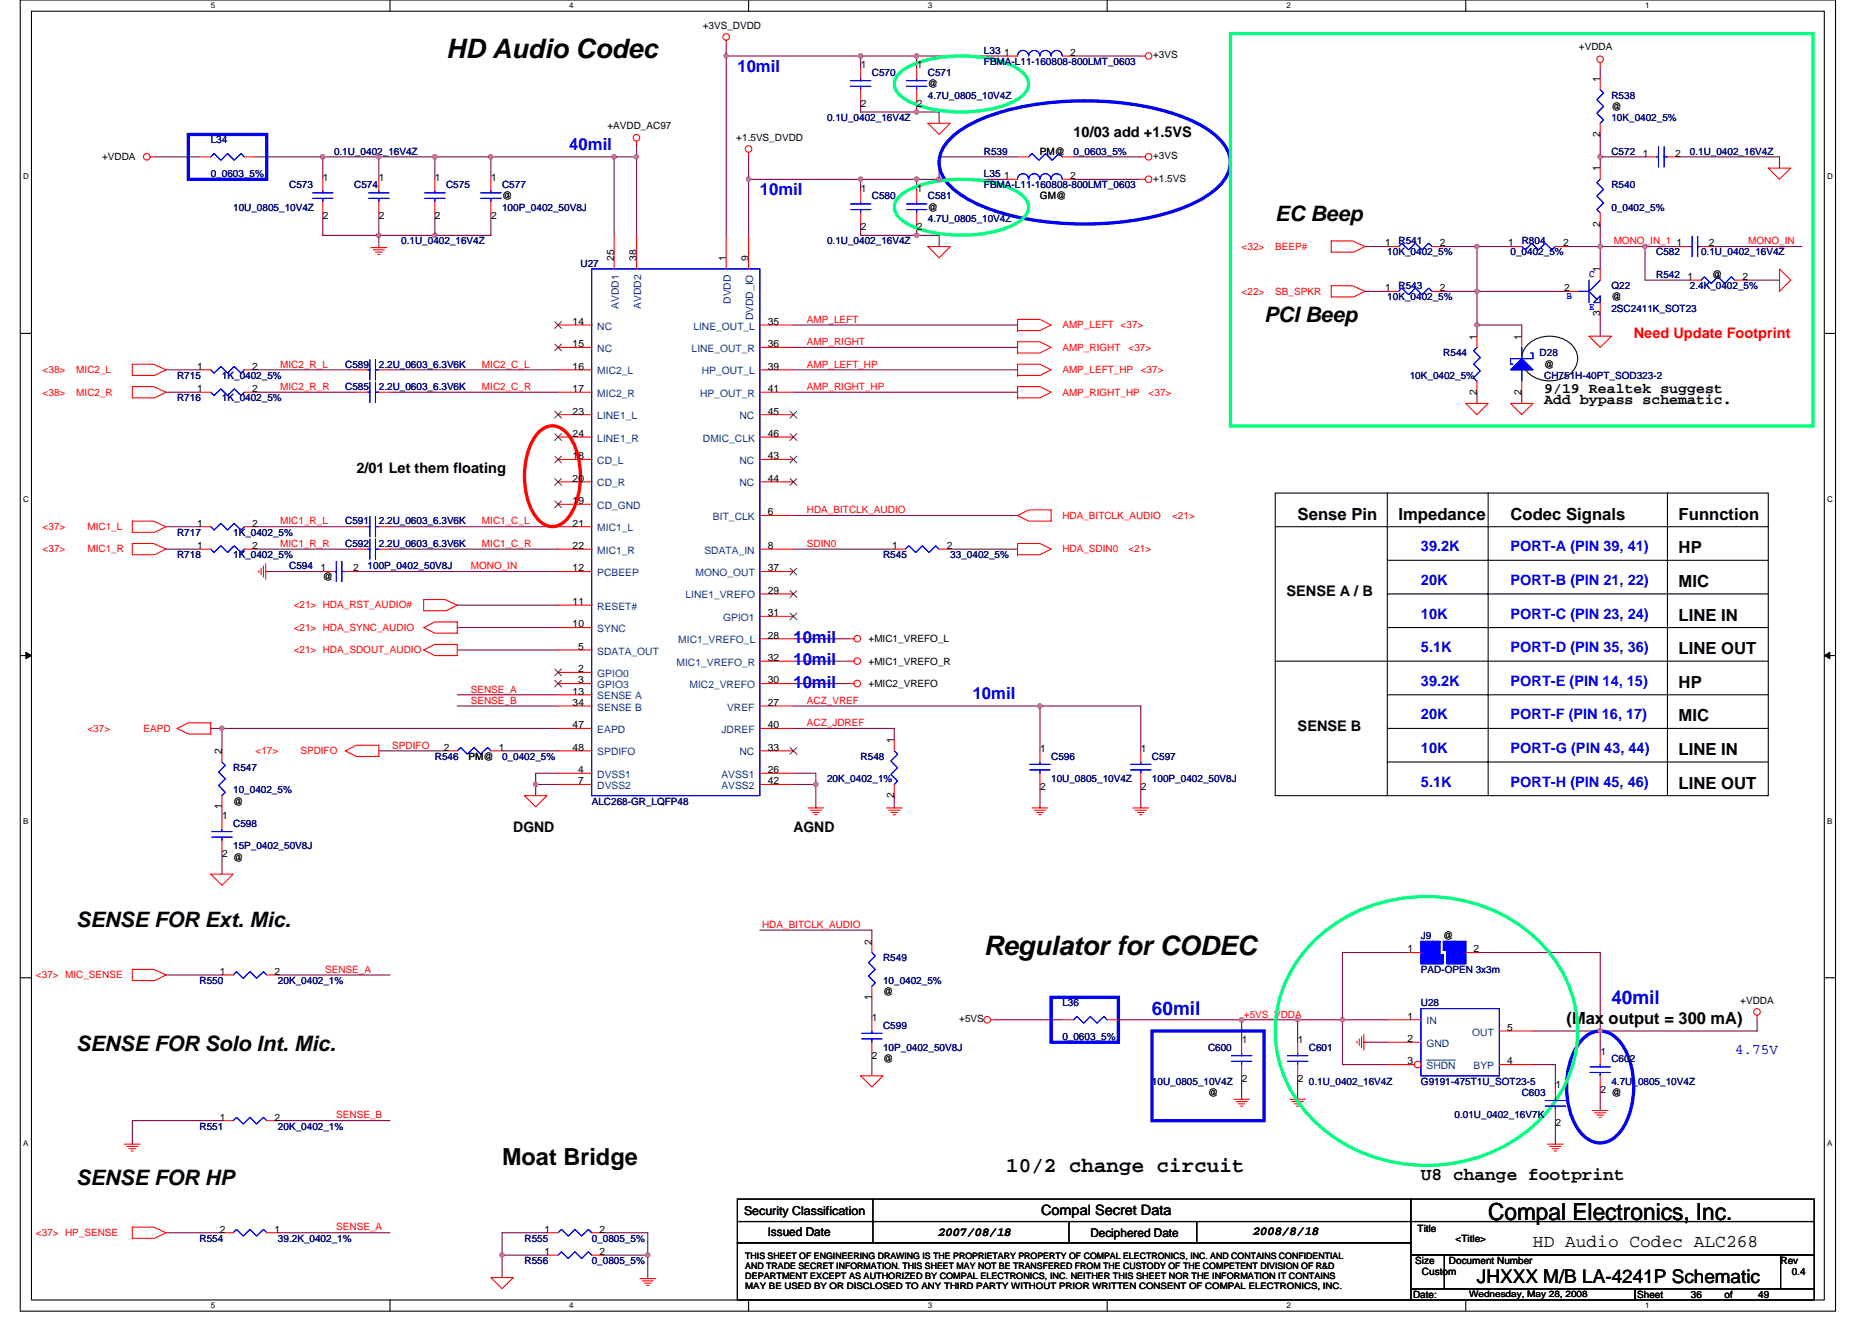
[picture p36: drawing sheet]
<svg xmlns="http://www.w3.org/2000/svg" width="297mm" height="210mm" viewBox="0 0 297 210" stroke-linecap="round" stroke-linejoin="round" font-family="sans-serif">
<defs><g id="words">
<g font-size="4.3">
<text x="70.8" y="9.2">HD Audio Codec</text>
<text x="156.1" y="151.5">Regulator for CODEC</text>
</g>
<g font-size="3.7">
<text x="79.7" y="184.8">Moat Bridge</text>
<text x="236.1" y="193.6">Compal Electronics, Inc.</text>
</g>
<g font-size="3.4">
<text x="202.3" y="35.1">EC Beep</text>
<text x="200.6" y="51.1">PCI Beep</text>
<text x="12.1" y="147.1">SENSE FOR Ext. Mic.</text>
<text x="12.1" y="166.7">SENSE FOR Solo Int. Mic.</text>
<text x="159.7" y="185.9">10/2 change circuit</text>
<text x="12.1" y="188">SENSE FOR HP</text>
</g>
<g font-size="3" fill="#00f">
<text x="182.8" y="161">60mil</text>
<text x="255.7" y="159.3">40mil</text>
</g>
<text font-size="3" x="234.4" y="203.6">JHXXX M/B LA-4241P Schematic</text>
<g font-size="2.8">
<text x="225.5" y="187.3">U8 change footprint</text>
<text x="243.2" y="197.8">HD Audio Codec ALC268</text>
</g>
<g font-size="2.6" fill="#00f">
<text x="117" y="11.3">10mil</text>
<text x="90.3" y="23.8">40mil</text>
<text x="120.6" y="30.9">10mil</text>
<text x="125.9" y="105.6">10mil</text>
<text x="125.9" y="102">10mil</text>
<text x="125.9" y="109.1">10mil</text>
<text x="154.3" y="110.9">10mil</text>
</g>
<g font-size="2.6">
<text x="205.9" y="82.5">Sense Pin</text>
<text x="221.9" y="82.5">Impedance</text>
<text x="239.7" y="82.5">Codec Signals</text>
<text x="266.4" y="82.5">Funnction</text>
<text x="266.4" y="87.8">HP</text>
<text x="266.4" y="93.1">MIC</text>
<text x="266.4" y="98.5">LINE IN</text>
<text x="266.4" y="103.8">LINE OUT</text>
<text x="266.4" y="109.1">HP</text>
<text x="266.4" y="114.5">MIC</text>
<text x="266.4" y="119.8">LINE IN</text>
<text x="266.4" y="125.1">LINE OUT</text>
<text x="248.6" y="162.5">(Max output = 300 mA)</text>
</g>
<g font-size="2.3">
<text x="170.3" y="21.7">10/03 add +1.5VS</text>
<text x="245" y="64.2">Add bypass schematic.</text>
<text x="245" y="62.4">9/19 Realtek suggest</text>
<text x="56.6" y="75">2/01 Let them floating</text>
<text x="204.1" y="94.6">SENSE A / B</text>
<text x="205.9" y="115.9">SENSE B</text>
<text x="81.4" y="131.9">DGND</text>
<text x="125.9" y="131.9">AGND</text>
<text x="165.2" y="192.8">Compal Secret Data</text>
</g>
<text font-size="2.3" fill="#f00" x="259.2" y="53.7">Need Update Footprint</text>
<g font-size="2.3" fill="#00f">
<text x="225.5" y="87.5">39.2K</text>
<text x="239.7" y="87.5">PORT-A (PIN 39, 41)</text>
<text x="225.5" y="92.8">20K</text>
<text x="239.7" y="92.8">PORT-B (PIN 21, 22)</text>
<text x="225.5" y="98.1">10K</text>
<text x="239.7" y="98.1">PORT-C (PIN 23, 24)</text>
<text x="225.5" y="103.5">5.1K</text>
<text x="239.7" y="103.5">PORT-D (PIN 35, 36)</text>
<text x="225.5" y="108.8">39.2K</text>
<text x="239.7" y="108.8">PORT-E (PIN 14, 15)</text>
<text x="225.5" y="119.5">10K</text>
<text x="225.5" y="114.2">20K</text>
<text x="239.7" y="114.2">PORT-F (PIN 16, 17)</text>
<text x="239.7" y="119.5">PORT-G (PIN 43, 44)</text>
<text x="225.5" y="124.8">5.1K</text>
<text x="239.7" y="124.8">PORT-H (PIN 45, 46)</text>
<text x="275.2" y="167.2">4.75V</text>
</g>
<g font-size="1.9">
<text x="118.1" y="192.7">Security Classification</text>
<text x="121.8" y="196">Issued Date</text>
<text x="148.8" y="196.2">2007/08/18</text>
<text x="173" y="196.2">Deciphered Date</text>
<text x="198.8" y="196">2008/8/18</text>
</g>
<g font-size="1.6">
<text x="111.5" y="4.6">+3VS_DVDD</text>
<text x="136.6" y="10.9">1</text>
<text x="145.5" y="10.9">1</text>
<text x="159.3" y="8.9">1</text>
<text x="169.8" y="8.9">2</text>
<text x="183" y="9.2">+3VS</text>
<text x="250.5" y="8">+VDDA</text>
<text x="136.6" y="16.9">2</text>
<text x="145.5" y="16.9">2</text>
<text x="147.2" y="13.9">@</text>
<text x="253.9" y="13" transform="rotate(-90 253.9 13)">1</text>
<text x="255.7" y="17.4">@</text>
<text x="96.4" y="20.4">+AVDD_AC97</text>
<text x="116.8" y="22.4">+1.5VS_DVDD</text>
<text x="253.9" y="21.7" transform="rotate(-90 253.9 21.7)">2</text>
<text x="16.2" y="25.4">+VDDA</text>
<text x="51.2" y="28.6">1</text>
<text x="60.1" y="28.6">1</text>
<text x="69" y="28.6">1</text>
<text x="77.9" y="28.6">1</text>
<text x="159.3" y="28.4">1</text>
<text x="165" y="24.5">PM@</text>
<text x="169.8" y="28.4">2</text>
<text x="183" y="28.8">+1.5VS</text>
<text x="183" y="25.3">+3VS</text>
<text x="253.9" y="27.2" transform="rotate(-90 253.9 27.2)">1</text>
<text x="260.7" y="24.9">1</text>
<text x="265.8" y="24.9">2</text>
<text x="51.2" y="34.7">2</text>
<text x="60.1" y="34.7">2</text>
<text x="69" y="34.7">2</text>
<text x="77.9" y="34.7">2</text>
<text x="79.7" y="31.6">@</text>
<text x="136.6" y="30.4">1</text>
<text x="145.5" y="30.4">1</text>
<text x="147.2" y="33.4">@</text>
<text x="165" y="31.6">GM@</text>
<text x="253.9" y="35.9" transform="rotate(-90 253.9 35.9)">2</text>
<text x="97.4" y="41.4" transform="rotate(-90 97.4 41.4)">25</text>
<text x="101" y="41.4" transform="rotate(-90 101 41.4)">38</text>
<text x="115.2" y="41.4" transform="rotate(-90 115.2 41.4)">1</text>
<text x="118.8" y="41.4" transform="rotate(-90 118.8 41.4)">9</text>
<text x="136.6" y="36.5">2</text>
<text x="145.5" y="36.5">2</text>
<text x="219.8" y="39.1">1</text>
<text x="228.5" y="39.1">2</text>
<text x="239.3" y="39.1">1</text>
<text x="248" y="39.1">2</text>
<text x="266" y="39.1">1</text>
<text x="271.2" y="39.1">2</text>
<text x="219.8" y="46.2">1</text>
<text x="228.5" y="46.2">2</text>
<text x="248.2" y="46.2">2</text>
<text x="253.9" y="43.2" transform="rotate(-90 253.9 43.2)">1</text>
<text x="255.7" y="47.6">@</text>
<text x="267.8" y="44.4">1</text>
<text x="271.7" y="44.1">@</text>
<text x="276.5" y="44.4">2</text>
<text x="90.9" y="51.5">14</text>
<text x="121.8" y="51.5">35</text>
<text x="234.3" y="53.9" transform="rotate(-90 234.3 53.9)">1</text>
<text x="241.4" y="53.9" transform="rotate(-90 241.4 53.9)">1</text>
<text x="253.9" y="50.2" transform="rotate(-90 253.9 50.2)">3</text>
<text x="31.3" y="58.7">1</text>
<text x="40" y="58.7">2</text>
<text x="90.9" y="55.1">15</text>
<text x="90.9" y="58.7">16</text>
<text x="121.8" y="55.1">36</text>
<text x="121.8" y="58.7">39</text>
<text x="245" y="58.3">@</text>
<text x="31.3" y="62.2">1</text>
<text x="40" y="62.2">2</text>
<text x="90.9" y="62.2">17</text>
<text x="90.9" y="65.8">23</text>
<text x="121.8" y="65.8">45</text>
<text x="121.8" y="62.2">41</text>
<text x="234.3" y="62.6" transform="rotate(-90 234.3 62.6)">2</text>
<text x="241.4" y="62.6" transform="rotate(-90 241.4 62.6)">2</text>
<text x="90.9" y="69.3">24</text>
<text x="121.8" y="69.3">46</text>
<text x="90.9" y="72.9">18</text>
<text x="90.9" y="76.4">20</text>
<text x="121.8" y="72.9">43</text>
<text x="121.8" y="76.4">44</text>
<text x="31.3" y="83.5">1</text>
<text x="40" y="83.5">2</text>
<text x="90.9" y="80">19</text>
<text x="90.9" y="83.5">21</text>
<text x="121.8" y="81.8">6</text>
<text x="31.3" y="87.1">1</text>
<text x="40" y="87.1">2</text>
<text x="90.9" y="87.1">22</text>
<text x="121.8" y="87.1">8</text>
<text x="141.5" y="87.1">1</text>
<text x="150.3" y="87.1">2</text>
<text x="50.9" y="90.7">1</text>
<text x="51.2" y="92.1">@</text>
<text x="56" y="90.7">2</text>
<text x="90.9" y="90.7">12</text>
<text x="90.9" y="96">11</text>
<text x="121.8" y="94.2">29</text>
<text x="121.8" y="90.7">37</text>
<text x="90.9" y="99.5">10</text>
<text x="121.8" y="97.8">31</text>
<text x="121.8" y="101.3">28</text>
<text x="137.8" y="101.9">+MIC1_VREFO_L</text>
<text x="91.8" y="103.1">5</text>
<text x="91.8" y="106.7">2</text>
<text x="121.8" y="104.9">32</text>
<text x="137.8" y="105.4">+MIC1_VREFO_R</text>
<text x="90.9" y="110.2">13</text>
<text x="90.9" y="112">34</text>
<text x="91.8" y="108.4">3</text>
<text x="121.8" y="108.4">30</text>
<text x="121.8" y="112">27</text>
<text x="137.8" y="109">+MIC2_VREFO</text>
<text x="35.2" y="119.7" transform="rotate(-90 35.2 119.7)">2</text>
<text x="70.4" y="119.1">2</text>
<text x="79.1" y="119.1">1</text>
<text x="90.9" y="115.5">47</text>
<text x="90.9" y="119.1">48</text>
<text x="121.8" y="119.1">33</text>
<text x="121.8" y="115.5">40</text>
<text x="141.9" y="117.9" transform="rotate(-90 141.9 117.9)">1</text>
<text x="165" y="119.3">1</text>
<text x="181" y="119.3">1</text>
<text x="74.3" y="120.5">PM@</text>
<text x="91.8" y="122.7">4</text>
<text x="91.8" y="124.4">7</text>
<text x="121.8" y="122.7">26</text>
<text x="121.8" y="124.4">42</text>
<text x="165" y="125.4">2</text>
<text x="181" y="125.4">2</text>
<text x="35.2" y="128.4" transform="rotate(-90 35.2 128.4)">1</text>
<text x="35.2" y="130">1</text>
<text x="37" y="127.7">@</text>
<text x="141.9" y="126.6" transform="rotate(-90 141.9 126.6)">2</text>
<text x="35.2" y="136">2</text>
<text x="37" y="136.5">@</text>
<text x="138.3" y="149.9" transform="rotate(-90 138.3 149.9)">2</text>
<text x="229" y="149">@</text>
<text x="34.9" y="154.7">1</text>
<text x="43.6" y="154.7">2</text>
<text x="223.3" y="151.1">1</text>
<text x="233.8" y="151.1">2</text>
<text x="138.3" y="158.6" transform="rotate(-90 138.3 158.6)">1</text>
<text x="138.4" y="162">1</text>
<text x="140.1" y="157.9">@</text>
<text x="223.3" y="161.8">1</text>
<text x="276.1" y="159.3">+VDDA</text>
<text x="152.2" y="162.2">+5VS</text>
<text x="197" y="165.5">1</text>
<text x="205.9" y="165.5">1</text>
<text x="223.3" y="165.3">2</text>
<text x="239.2" y="163.6">5</text>
<text x="253.9" y="167.3">1</text>
<text x="138.4" y="168">2</text>
<text x="140.1" y="168.6">@</text>
<text x="191.7" y="173.9">@</text>
<text x="197" y="171.6">2</text>
<text x="205.9" y="171.6">2</text>
<text x="223.3" y="168.9">3</text>
<text x="239.2" y="168.9">4</text>
<text x="246.8" y="172.7">1</text>
<text x="253.9" y="173.4">2</text>
<text x="255.7" y="173.9">@</text>
<text x="34.9" y="177.8">1</text>
<text x="43.6" y="177.8">2</text>
<text x="246.8" y="178.7">2</text>
<text x="34.9" y="195.6">2</text>
<text x="43.6" y="195.6">1</text>
<text x="86.4" y="195.6">1</text>
<text x="95.1" y="195.6">2</text>
<text x="224.9" y="195.4">Title</text>
<text x="231" y="197">&lt;Title&gt;</text>
<text x="86.4" y="199.1">1</text>
<text x="95.1" y="199.1">2</text>
<text x="224.6" y="200.6">Size</text>
<text x="225.6" y="202.3">Custom</text>
<text x="229.9" y="200.6">Document Number</text>
<text x="282.5" y="200.6">Rev</text>
<text x="284.3" y="202.3">0.4</text>
<text x="224.2" y="205.9">Date:</text>
<text x="259.8" y="205.9">Sheet</text>
<text x="268.3" y="205.9">36</text>
<text x="273.6" y="205.9">of</text>
<text x="279" y="205.9">49</text>
</g>
<g font-size="1.6" fill="#000080">
<text x="156.1" y="8.5">L33</text>
<text x="156.1" y="10.3">FBMA-L11-160808-800LMT_0603</text>
<text x="138.3" y="12.1">C570</text>
<text x="147.2" y="12.1">C571</text>
<text x="147.2" y="15.6">4.7U_0805_10V4Z</text>
<text x="255.7" y="15.6">R538</text>
<text x="33.4" y="22.8">L34</text>
<text x="131.2" y="19.2">0.1U_0402_16V4Z</text>
<text x="255.7" y="19.2">10K_0402_5%</text>
<text x="33.4" y="28.1">0_0603_5%</text>
<text x="45.9" y="29.9">C573</text>
<text x="53" y="24.5">0.1U_0402_16V4Z</text>
<text x="56.2" y="29.9">C574</text>
<text x="70.8" y="29.9">C575</text>
<text x="79.7" y="29.9">C577</text>
<text x="156.1" y="28.1">L35</text>
<text x="156.1" y="29.9">FBMA-L11-160808-800LMT_0603</text>
<text x="156.1" y="24.5">R539</text>
<text x="170.3" y="24.5">0_0603_5%</text>
<text x="255.7" y="24.5">C572</text>
<text x="255.7" y="29.9">R540</text>
<text x="268.1" y="24.5">0.1U_0402_16V4Z</text>
<text x="37" y="33.4">10U_0805_10V4Z</text>
<text x="79.7" y="33.4">100P_0402_50V8J</text>
<text x="138.3" y="31.6">C580</text>
<text x="147.2" y="31.6">C581</text>
<text x="147.2" y="35.2">4.7U_0805_10V4Z</text>
<text x="255.7" y="33.4">0_0402_5%</text>
<text x="63.7" y="38.8">0.1U_0402_16V4Z</text>
<text x="131.2" y="38.8">0.1U_0402_16V4Z</text>
<text x="220.1" y="40.5">10K_0402_5%</text>
<text x="221.9" y="38.8">R541</text>
<text x="239.7" y="40.5">0_0402_5%</text>
<text x="241.5" y="38.8">R804</text>
<text x="262.8" y="40.5">C582</text>
<text x="269.9" y="40.5">0.1U_0402_16V4Z</text>
<text x="92.1" y="42.3">U27</text>
<text x="220.1" y="47.6">10K_0402_5%</text>
<text x="221.9" y="45.9">R543</text>
<text x="255.7" y="45.9">Q22</text>
<text x="262.8" y="44.1">R542</text>
<text x="268.1" y="45.9">2.4K_0402_5%</text>
<text x="255.7" y="49.4">2SC2411K_SOT23</text>
<text x="54.8" y="58.3">C589</text>
<text x="60.1" y="58.3">2.2U_0603_6.3V6K</text>
<text x="229" y="56.5">R544</text>
<text x="244.3" y="56.5">D28</text>
<text x="28.1" y="60.1">R715</text>
<text x="28.1" y="63.6">R716</text>
<text x="35.2" y="60.1">1K_0402_5%</text>
<text x="35.2" y="63.6">1K_0402_5%</text>
<text x="54.8" y="61.9">C585</text>
<text x="60.1" y="61.9">2.2U_0603_6.3V6K</text>
<text x="223.7" y="60.1">10K_0402_5%</text>
<text x="245" y="60.1">CH751H-40PT_SOD323-2</text>
<text x="54.8" y="83.2">C591</text>
<text x="60.1" y="83.2">2.2U_0603_6.3V6K</text>
<text x="28.1" y="85">R717</text>
<text x="28.1" y="88.5">R718</text>
<text x="37" y="85">1K_0402_5%</text>
<text x="37" y="88.5">1K_0402_5%</text>
<text x="54.8" y="86.8">C592</text>
<text x="60.1" y="86.8">2.2U_0603_6.3V6K</text>
<text x="140.1" y="88.5">R545</text>
<text x="150.8" y="88.5">33_0402_5%</text>
<text x="45.9" y="90.3">C594</text>
<text x="58.3" y="90.3">100P_0402_50V8J</text>
<text x="37" y="122.3">R547</text>
<text x="37" y="125.9">10_0402_5%</text>
<text x="69" y="120.5">R546</text>
<text x="79.7" y="120.5">0_0402_5%</text>
<text x="131.2" y="124.1">20K_0402_1%</text>
<text x="136.6" y="120.5">R548</text>
<text x="166.8" y="120.5">C596</text>
<text x="166.8" y="124.1">10U_0805_10V4Z</text>
<text x="182.8" y="120.5">C597</text>
<text x="182.8" y="124.1">100P_0402_50V8J</text>
<text x="37" y="131.2">C598</text>
<text x="93.9" y="127.7">ALC268-GR_LQFP48</text>
<text x="37" y="134.8">15P_0402_50V8J</text>
<text x="225.5" y="149">J9</text>
<text x="140.1" y="152.5">R549</text>
<text x="225.5" y="154.3">PAD-OPEN 3x3m</text>
<text x="31.7" y="156.1">R550</text>
<text x="44.1" y="156.1">20K_0402_1%</text>
<text x="140.1" y="156.1">10_0402_5%</text>
<text x="168.6" y="159.7">L36</text>
<text x="225.5" y="159.7">U28</text>
<text x="140.1" y="163.2">C599</text>
<text x="140.1" y="166.8">10P_0402_50V8J</text>
<text x="168.6" y="165">0_0603_5%</text>
<text x="191.7" y="166.8">C600</text>
<text x="207.7" y="166.8">C601</text>
<text x="182.8" y="172.1">10U_0805_10V4Z</text>
<text x="207.7" y="172.1">0.1U_0402_16V4Z</text>
<text x="225.5" y="172.1">G9191-475T1U_SOT23-5</text>
<text x="241.5" y="173.9">C603</text>
<text x="255.7" y="168.6">C602</text>
<text x="255.7" y="172.1">4.7U_0805_10V4Z</text>
<text x="31.7" y="179.2">R551</text>
<text x="44.1" y="179.2">20K_0402_1%</text>
<text x="230.8" y="177.4">0.01U_0402_16V7K</text>
<text x="31.7" y="197">R554</text>
<text x="44.1" y="197">39.2K_0402_1%</text>
<text x="83.2" y="197">R555</text>
<text x="93.9" y="197">0_0805_5%</text>
<text x="83.2" y="200.6">R556</text>
<text x="93.9" y="200.6">0_0805_5%</text>
</g>
<g font-size="1.6" fill="#f00">
<text x="197" y="39.6">&lt;32&gt;</text>
<text x="202.3" y="39.6">BEEP#</text>
<text x="256" y="38.8">MONO_IN_1</text>
<text x="277.4" y="38.8">MONO_IN</text>
<text x="197" y="46.8">&lt;22&gt;</text>
<text x="202.3" y="46.8">SB_SPKR</text>
<text x="128" y="51.2">AMP_LEFT</text>
<text x="168.6" y="52.1">AMP_LEFT &lt;37&gt;</text>
<text x="6.8" y="59.2">&lt;38&gt;</text>
<text x="12.1" y="59.2">MIC2_L</text>
<text x="44.5" y="58.3">MIC2_R_L</text>
<text x="76.5" y="58.3">MIC2_C_L</text>
<text x="128" y="54.8">AMP_RIGHT</text>
<text x="128" y="58.3">AMP_LEFT_HP</text>
<text x="168.6" y="55.6">AMP_RIGHT</text>
<text x="168.6" y="59.2">AMP_LEFT_HP</text>
<text x="179.1" y="55.6">&lt;37&gt;</text>
<text x="181" y="59.2">&lt;37&gt;</text>
<text x="6.8" y="62.8">&lt;38&gt;</text>
<text x="12.1" y="62.8">MIC2_R</text>
<text x="44.5" y="61.9">MIC2_R_R</text>
<text x="76.5" y="61.9">MIC2_C_R</text>
<text x="128" y="61.9">AMP_RIGHT_HP</text>
<text x="168.6" y="62.8">AMP_RIGHT_HP</text>
<text x="182.3" y="62.8">&lt;37&gt;</text>
<text x="44.5" y="83.2">MIC1_R_L</text>
<text x="76.5" y="83.2">MIC1_C_L</text>
<text x="128" y="81.4">HDA_BITCLK_AUDIO</text>
<text x="168.6" y="82.3">HDA_BITCLK_AUDIO</text>
<text x="186" y="82.3">&lt;21&gt;</text>
<text x="6.8" y="84.1">&lt;37&gt;</text>
<text x="6.8" y="87.7">&lt;37&gt;</text>
<text x="13.9" y="84.1">MIC1_L</text>
<text x="13.9" y="87.7">MIC1_R</text>
<text x="44.5" y="86.8">MIC1_R_R</text>
<text x="76.5" y="86.8">MIC1_C_R</text>
<text x="128" y="86.8">SDIN0</text>
<text x="168.6" y="87.7">HDA_SDIN0</text>
<text x="179.1" y="87.7">&lt;21&gt;</text>
<text x="74.7" y="90.3">MONO_IN</text>
<text x="46.6" y="96.5">&lt;21&gt; HDA_RST_AUDIO#</text>
<text x="46.6" y="100.1">&lt;21&gt; HDA_SYNC_AUDIO</text>
<text x="46.6" y="103.7">&lt;21&gt; HDA_SDOUT_AUDIO</text>
<text x="74.7" y="109.9">SENSE_A</text>
<text x="74.7" y="111.7">SENSE_B</text>
<text x="128" y="111.7">ACZ_VREF</text>
<text x="13.9" y="116.1">&lt;37&gt;</text>
<text x="22.8" y="116.1">EAPD</text>
<text x="40.6" y="119.7">&lt;17&gt;</text>
<text x="47.7" y="119.7">SPDIFO</text>
<text x="62.2" y="118.8">SPDIFO</text>
<text x="128" y="115.2">ACZ_JDREF</text>
<text x="120.9" y="147.2">HDA_BITCLK_AUDIO</text>
<text x="5.7" y="155.2">&lt;37&gt; MIC_SENSE</text>
<text x="51.6" y="154.3">SENSE_A</text>
<text x="197.4" y="161.4">+5VS_VDDA</text>
<text x="53.4" y="177.4">SENSE_B</text>
<text x="5.7" y="196.1">&lt;37&gt; HP_SENSE</text>
<text x="53.4" y="195.2">SENSE_A</text>
</g>
<g font-size="1.6" fill="#00f">
<text x="248.6" y="47.5">B</text>
<text x="252.1" y="43.9">C</text>
<text x="252.1" y="49.3">E</text>
</g>
<g font-size="1.6" fill="#004080">
<text x="94.8" y="52.3">NC</text>
<text x="98.2" y="49" transform="rotate(-90 98.2 49)">AVDD1</text>
<text x="101.7" y="49" transform="rotate(-90 101.7 49)">AVDD2</text>
<text x="110" y="52.3">LINE_OUT_L</text>
<text x="116" y="48.2" transform="rotate(-90 116 48.2)">DVDD</text>
<text x="119.5" y="50.8" transform="rotate(-90 119.5 50.8)">DVDD_IO</text>
<text x="94.8" y="55.8">NC</text>
<text x="94.8" y="59.4">MIC2_L</text>
<text x="109.7" y="55.8">LINE_OUT_R</text>
<text x="111.4" y="59.4">HP_OUT_L</text>
<text x="94.8" y="62.9">MIC2_R</text>
<text x="111.1" y="62.9">HP_OUT_R</text>
<text x="94.8" y="66.5">LINE1_L</text>
<text x="94.8" y="70.1">LINE1_R</text>
<text x="111.5" y="70.1">DMIC_CLK</text>
<text x="117.3" y="66.5">NC</text>
<text x="94.8" y="73.6">CD_L</text>
<text x="94.8" y="77.2">CD_R</text>
<text x="117.3" y="73.6">NC</text>
<text x="117.3" y="77.2">NC</text>
<text x="94.8" y="80.7">CD_GND</text>
<text x="113.1" y="82.5">BIT_CLK</text>
<text x="94.8" y="84.3">MIC1_L</text>
<text x="94.8" y="87.8">MIC1_R</text>
<text x="111.8" y="87.8">SDATA_IN</text>
<text x="94.8" y="91.4">PCBEEP</text>
<text x="108.8" y="95">LINE1_VREFO</text>
<text x="110.4" y="91.4">MONO_OUT</text>
<text x="94.8" y="96.7">RESET#</text>
<text x="94.8" y="100.3">SYNC</text>
<text x="114.8" y="98.5">GPIO1</text>
<text x="94.8" y="103.8">SDATA_OUT</text>
<text x="94.8" y="107.4">GPIO0</text>
<text x="107.4" y="105.6">MIC1_VREFO_R</text>
<text x="107.6" y="102.1">MIC1_VREFO_L</text>
<text x="94.8" y="111">SENSE A</text>
<text x="94.8" y="109.2">GPIO3</text>
<text x="94.8" y="112.7">SENSE B</text>
<text x="109.4" y="109.2">MIC2_VREFO</text>
<text x="115.4" y="112.7">VREF</text>
<text x="94.8" y="116.3">EAPD</text>
<text x="94.8" y="119.8">SPDIFO</text>
<text x="114.5" y="116.3">JDREF</text>
<text x="117.3" y="119.8">NC</text>
<text x="94.8" y="123.4">DVSS1</text>
<text x="94.8" y="125.2">DVSS2</text>
<text x="114.5" y="123.4">AVSS1</text>
<text x="114.5" y="125.2">AVSS2</text>
<text x="226.4" y="162.5">IN</text>
<text x="226.4" y="166.1">GND</text>
<text x="233.6" y="164.3">OUT</text>
<text x="226.4" y="169.6">SHDN</text>
<text x="233.8" y="169.6">BYP</text>
</g>
<g font-size="1.4">
<text x="118.3" y="199.7">THIS SHEET OF ENGINEERING DRAWING IS THE PROPRIETARY PROPERTY OF COMPAL ELECTRONICS, INC. AND CONTAINS CONFIDENTIAL</text>
<text x="118.3" y="201.3">AND TRADE SECRET INFORMATION. THIS SHEET MAY NOT BE TRANSFERED FROM THE CUSTODY OF THE COMPETENT DIVISION OF R&amp;D</text>
<text x="118.3" y="202.9">DEPARTMENT EXCEPT AS AUTHORIZED BY COMPAL ELECTRONICS, INC. NEITHER THIS SHEET NOR THE INFORMATION IT CONTAINS</text>
<text x="118.3" y="204.6">MAY BE USED BY OR DISCLOSED TO ANY THIRD PARTY WITHOUT PRIOR WRITTEN CONSENT OF COMPAL ELECTRONICS, INC.</text>
<text x="233.1" y="205.7">Wednesday, May 28, 2008</text>
</g>
<g font-size="1.3">
<text x="33.4" y="1.3">5</text>
<text x="90.3" y="1.3">4</text>
<text x="147.2" y="1.3">3</text>
<text x="204.1" y="1.3">2</text>
<text x="261" y="1.3">1</text>
<text x="3.7" y="28.5">D</text>
<text x="289.9" y="28.5">D</text>
<text x="3.7" y="79.6">C</text>
<text x="289.9" y="79.6">C</text>
<text x="3.7" y="130.7">B</text>
<text x="289.9" y="130.7">B</text>
<text x="3.7" y="181.8">A</text>
<text x="289.9" y="181.8">A</text>
<text x="33.4" y="207.6">5</text>
<text x="90.3" y="207.6">4</text>
<text x="147.2" y="207.6">3</text>
<text x="204.1" y="207.6">2</text>
<text x="261" y="207.6">1</text>
</g>
</g></defs>
<path d="M3.2 0h288.1v208h-288.1zM5 1.8h284.5v204.4h-284.5z" fill="none" stroke="#000" stroke-width=".17"/>
<g fill="#fff">
<path d="M33.4 .2h.7v1.4h-.7z"/>
<path d="M33.4 206.4h.7v1.5h-.7z"/>
</g>
<path d="M61.9 0v1.8M61.9 206.2v1.8" fill="none" stroke="#000" stroke-width=".17"/>
<g fill="#fff">
<path d="M90.3 .2h.7v1.4h-.7z"/>
<path d="M90.3 206.4h.7v1.5h-.7z"/>
</g>
<path d="M118.8 0v1.8M118.8 206.2v1.8" fill="none" stroke="#000" stroke-width=".17"/>
<g fill="#fff">
<path d="M147.2 .2h.7v1.4h-.7z"/>
<path d="M147.2 206.4h.7v1.5h-.7z"/>
</g>
<path d="M175.7 0v1.8M175.7 206.2v1.8" fill="none" stroke="#000" stroke-width=".17"/>
<g fill="#fff">
<path d="M204.1 .2h.7v1.4h-.7z"/>
<path d="M204.1 206.4h.7v1.5h-.7z"/>
</g>
<path d="M232.6 0v1.8M232.6 206.2v1.8" fill="none" stroke="#000" stroke-width=".17"/>
<g fill="#fff">
<path d="M261 .2h.7v1.4h-.7z"/>
<path d="M261 206.4h.7v1.5h-.7z"/>
<path d="M3.7 27.3h.9v1.4h-.9z"/>
<path d="M289.9 27.3h.9v1.4h-.9z"/>
<path d="M3.7 78.4h.9v1.5h-.9z"/>
<path d="M289.9 78.4h.9v1.5h-.9z"/>
</g>
<path d="M3.2 52.9h1.8M289.5 52.9h1.8" fill="none" stroke="#000" stroke-width=".17"/>
<g fill="#fff">
<path d="M3.7 129.6h.8v1.4h-.8z"/>
<path d="M289.9 129.6h.9v1.4h-.9z"/>
</g>
<path d="M3.2 104h1.8M289.5 104h1.8" fill="none" stroke="#000" stroke-width=".17"/>
<path d="M4.1 103.5l.9 .5-.9 .5zM289.5 104l.9-.5v1z" fill="#000" stroke="#000" stroke-width=".16"/>
<g fill="#fff">
<path d="M3.6 180.7h.9v1.4h-.9z"/>
<path d="M289.9 180.7h.9v1.4h-.9z"/>
</g>
<g fill="none" stroke="#000" stroke-width=".17">
<path d="M242.2 54.9a5 5 0 0 1 7.8 .6 3.3 3.3 0 0 1-2.4 4.7 4.9 4.9 0 0 1-5.8-1.9 2.96 2.96 0 0 1 .4-3.4zM202.4 78.2h78.2v48h-78.2zM220.1 78.2v48M236.1 78.2v48M264.6 78.2v48M202.4 83.6h78.2M220.1 88.9h60.5M220.1 94.2h60.5M220.1 99.6h60.5M202.4 104.9h78.2M220.1 110.2h60.5M220.1 115.6h60.5"/>
<path d="M220.1 120.9h60.5M3.2 155.1h1.8M289.5 155.1h1.8M117 190.2h106.9v3.6h-106.9zM117 193.8h106.9v3.4h-106.9zM117 197.2h106.9v9h-106.9zM138.5 190.2v7M169.6 193.8v3.4M189.9 193.8v3.4M223.9 190.2h64v3.6h-64zM223.9 193.8h64v5.3h-64zM223.9 199.1h5.3v5.4h-5.3z"/>
<path d="M229.2 199.1h53.3v5.4h-53.3zM282.5 199.1h5.4v5.4h-5.4zM223.9 204.5h35.5v1.7h-35.5zM259.4 204.5h28.5v1.7h-28.5z"/>
</g>
<g fill="none" stroke="#800040" stroke-width=".17">
<path d="M115.2 8.9h44.5M115.2 7.1v30.2M136.6 8.9v1.8M136.6 16v1.8h8.9M145.5 17.8h3.5v1.8M145.5 8.9v1.8M145.5 16v1.8M170.3 8.9h10.7M253.9 10.7v1.7M24.6 24.9h7.1M40.6 24.9h19.5M51.2 24.9v3.5"/>
<path d="M51.2 33.8v3.5h26.7v-3.5M60.1 24.9h8.9v3.5M60.1 24.9v3.5M60.1 33.8v5.3M69 24.9h32M69 33.8v3.5M77.9 24.9v3.5M97.4 24.9v12.4M101 23.1v14.2M118.8 28.4h40.9M118.8 24.9v12.4M136.6 28.4v1.8"/>
<path d="M136.6 35.6v1.7h8.9M145.5 37.3h3.5v1.8M145.5 28.4v1.8M145.5 35.6v1.7M161.5 24.9h-12.5v3.5M170.3 24.9h10.7M170.3 28.4h10.7M216.6 39.1h3.5M229 39.1h10.7M234.4 39.1v14.2M248.6 39.1h17.8M253.9 24.9h7.1"/>
<path d="M253.9 21.3v5.4M253.9 35.6v7.1M261 39.1v5.3h7.1M266.4 24.9h16v1.8M271.7 39.1h14.2M26.3 58.7h5.4M40.6 58.7h16M61.9 58.7h26.7M125.9 55.1h35.6M125.9 51.6h35.6M125.9 58.7h35.6M216.6 46.2h3.5"/>
<path d="M229 46.2h19.6M234.4 51.6h7.1v1.7M253.9 49.8v3.5M277 44.4h5.4M26.3 62.2h5.4M40.6 62.2h16M61.9 62.2h26.7M125.9 62.2h35.6M234.4 62.2v1.8M241.5 62.2v1.8M26.3 87.1h5.4M26.3 83.6h5.4"/>
<path d="M40.6 87.1h16M40.6 83.6h16M42.3 90.7h8.9M56.6 90.7h32M61.9 87.1h26.7M61.9 83.6h26.7M72.6 96h16M72.6 99.6h16M125.9 87.1h16M125.9 81.8h35.6M150.8 87.1h10.7M33.4 115.6h55.2"/>
<path d="M35.2 115.6v3.5M60.1 119.1h10.7M72.6 112h16M72.6 103.1h16M72.6 110.2h16M79.7 119.1h8.9M125.9 108.5h8.9M125.9 115.6h16v1.7M125.9 104.9h8.9M125.9 112h55.1v7.1M125.9 101.3h8.9M165 112v7.1"/>
<path d="M35.2 128v1.8M35.2 135.1v3.6M85 124.5h3.6M88.6 122.7h-3.6v3.5M125.9 124.5h3.6M125.9 122.7h3.6v5.3M141.9 126.2v1.8M165 124.5v3.5M181 124.5v3.5M26.3 154.7h8.9M44.1 154.7h17.8M120.6 147.6h17.7v1.8"/>
<path d="M138.3 158.2v3.6M223.7 151.1h-10.7v17.8h7.1M234.4 151.1h19.5v16M35.2 177.8h-14.2v3.6M44.1 177.8h17.8M138.3 167.1v3.6M157.9 161.8h10.7M177.5 161.8h42.6M197 161.8v3.6M197 170.7v3.5M205.9 161.8v3.6M205.9 170.7v3.5"/>
<path d="M216.6 165.4h3.5M243.2 168.9h3.6v3.6M246.8 177.8v3.6M253.9 172.5v3.5M278.8 161.8v1.8h-35.6M26.3 195.6h8.9M44.1 195.6h17.8M79.7 199.1h7.1M86.8 195.6h-7.1v7.1M95.7 195.6h7.1v7.1M95.7 199.1h7.1"/>
</g>
<g fill="#f0f" stroke="#f0f" stroke-width=".17">
<circle cx="115.2" cy="8.9" r=".35"/>
<circle cx="136.6" cy="8.9" r=".35"/>
<circle cx="145.4" cy="8.9" r=".35"/>
<circle cx="97.4" cy="24.9" r=".35"/>
<circle cx="77.9" cy="24.9" r=".35"/>
<circle cx="51.2" cy="24.9" r=".35"/>
<circle cx="69" cy="24.9" r=".35"/>
<circle cx="60.1" cy="24.9" r=".35"/>
<circle cx="60.1" cy="37.3" r=".35"/>
<circle cx="101" cy="24.9" r=".35"/>
<circle cx="165" cy="112" r=".35"/>
<circle cx="85" cy="124.4" r=".35"/>
<circle cx="234.3" cy="39.1" r=".35"/>
<circle cx="234.3" cy="51.5" r=".35"/>
<circle cx="234.3" cy="46.2" r=".35"/>
<circle cx="253.9" cy="24.9" r=".35"/>
<circle cx="261" cy="39.1" r=".35"/>
<circle cx="253.9" cy="39.1" r=".35"/>
<circle cx="145.4" cy="17.8" r=".35"/>
<circle cx="79.7" cy="199.1" r=".35"/>
<circle cx="69" cy="37.3" r=".35"/>
<circle cx="129.4" cy="124.4" r=".35"/>
<circle cx="102.8" cy="199.1" r=".35"/>
<circle cx="35.2" cy="115.6" r=".35"/>
<circle cx="205.9" cy="161.8" r=".35"/>
<circle cx="253.9" cy="163.6" r=".35"/>
<circle cx="197" cy="161.8" r=".35"/>
<circle cx="213" cy="161.8" r=".35"/>
<circle cx="136.6" cy="28.4" r=".35"/>
<circle cx="145.4" cy="37.3" r=".35"/>
<circle cx="145.4" cy="28.4" r=".35"/>
<circle cx="149" cy="28.4" r=".35"/>
<circle cx="118.8" cy="28.4" r=".35"/>
</g>
<g fill="none" stroke="#f00" stroke-width=".17">
<path d="M115.2 6.4v.7M147.2 19.6h3.6l-1.8 1.7zM181 8.9h.7M253.9 9.9v.8M253.9 12.4v1.8M253.9 19.6v1.7M23.8 24.9h.8M58.9 39.3h2.5M59.2 39.6h1.8M60.1 28.4v1.8M60.1 32v1.8M60.1 39.1v.2"/>
<path d="M101 22.4v.7M118.8 24.2v.7M136.6 30.2v1.8M136.6 33.8v1.8M147.2 39.1h3.6l-1.8 1.8zM181 24.9h.7M181 28.4h.7M211.2 38.2h3.4l2 .9-1.8 .9h-3.6zM261 24.9h1.8M264.6 24.9h1.8M280.6 26.7h3.5l-1.7 1.7zM21 57.8h3.4l1.9 .9-1.7 .9h-3.6z"/>
<path d="M59.6 40h1M59.9 40.4h.4M161.5 52.5h3.5l1.8-.9-1.8-.9h-3.5v1.9M161.5 56h3.5l1.8-.9-1.8-.9h-3.5v2M161.5 59.6h3.5l1.8-.9-1.8-.9h-3.5v1.9M211.2 45.3h3.4l2 .9-1.8 .9h-3.6zM220.1 46.2h1.8M227.2 46.2h1.8M252.1 53.3h3.6l-1.8 1.8zM282.4 42.7l1.7 1.7-1.7 1.8zM21 61.3h3.4l1.9 .9-1.7 .9h-3.6zM161.5 63.1h3.5l1.8-.9-1.8-.9h-3.5v2"/>
<path d="M232.6 64h3.5l-1.7 1.8zM239.7 64h3.5l-1.7 1.8zM21 82.7h3.4l1.9 .9-1.7 .9h-3.6zM21 86.2h3.4l1.9 .9-1.7 .9h-3.6zM41.1 90.5v.3M41.4 90.1v1.1M41.8 89.8v1.8M42.2 89.4v2.5M42.2 90.7h.1M56.6 83.6h1.7M56.6 87.1h1.7M60.1 83.6h1.8"/>
<path d="M60.1 87.1h1.8M67.2 95.1h3.4l2 .9-1.8 .9h-3.6zM67.2 99.6l1.8-.9h3.6v1.8h-3.6zM161.5 88h3.5l1.8-.9-1.8-.9h-3.5v2M161.5 81.8l1.7-.9h3.6v1.8h-3.6zM28.1 115.6l1.8-.9h3.5v1.8h-3.5zM54.8 119.1l1.8-.9h3.5v1.8h-3.5zM67.2 103.1l1.8-.9h3.6v1.8h-3.6zM134.8 108.5h.7M134.8 104.9h.7M134.8 101.3h.7M181 119.1v1.8"/>
<path d="M33.4 138.7h3.6l-1.8 1.8zM83.2 126.2h3.6l-1.8 1.8zM128.2 128.2h2.5M128.6 128.5h1.7M128.9 128.9h1.1M129.3 129.3h.3M129.5 128v.2M140.6 128.2h2.5M141 128.5h1.8M141.4 128.9h1M141.7 129.3h.4M141.9 128v.2"/>
<path d="M163.8 128.2h2.5M164.1 128.5h1.8M164.5 128.9h1M164.8 129.3h.4M165 128v.2M179.8 128.2h2.5M180.1 128.5h1.8M180.5 128.9h1M180.8 129.3h.4M181 122.7v1.8M181 128v.2M21 153.8h3.4l1.9 .9-1.7 .9h-3.6z"/>
<path d="M223.7 151.1h1.8M232.6 151.1h1.8M136.6 170.7h3.5l-1.8 1.8zM157.2 161.8h.7M195.8 174.4h2.5M196.1 174.8h1.8M196.5 175.1h1M196.8 175.5h.4M197 174.2v.2M204.7 174.4h2.5M205 174.8h1.8M205.4 175.1h1"/>
<path d="M205.7 175.5h.4M205.9 174.2v.2M215.3 165.2v.3M215.7 164.8v1.1M216 164.5v1.7M216.4 164.1v2.5M216.4 165.4h.2M220.1 165.4h5.4M220.1 161.8h5.4M252.7 176.2h2.5M253 176.6h1.8M253.4 176.9h1"/>
<path d="M253.7 177.3h.4M253.9 176v.2M278.8 161.1v.7M19.7 181.5h2.5M20.1 181.9h1.8M20.5 182.2h1M20.8 182.6h.4M21 194.7h3.4l1.9 .9-1.7 .9h-3.6zM21 181.4v.1M245.6 181.5h2.4M245.9 181.9h1.8M246.3 182.2h1"/>
<path d="M246.6 182.6h.4M246.8 181.4v.1M77.9 202.7h3.5l-1.7 1.8zM101.5 202.9h2.5M101.9 203.2h1.8M102.3 203.6h1M102.6 203.9h.4M102.8 202.7v.2"/>
<circle cx="115.2" cy="5.9" r=".52"/>
<circle cx="182.2" cy="8.9" r=".52"/>
<circle cx="253.9" cy="9.4" r=".52"/>
<circle cx="23.3" cy="24.9" r=".52"/>
<circle cx="101" cy="21.9" r=".52"/>
<circle cx="118.8" cy="23.6" r=".52"/>
<circle cx="182.2" cy="28.4" r=".52"/>
<circle cx="182.2" cy="24.9" r=".52"/>
<circle cx="136" cy="104.9" r=".52"/>
<circle cx="136" cy="108.4" r=".52"/>
<circle cx="136" cy="101.3" r=".52"/>
<circle cx="156.6" cy="161.8" r=".52"/>
<circle cx="278.8" cy="160.5" r=".52"/>
</g>
<path d="M85.6 68.5a2.91 2.91 0 0 1 4.7 .6 12.3 12.3 0 0 1 0 12.9 2.99 2.99 0 0 1-5.3 0 12.4 12.4 0 0 1 0-12.9z" fill="none" stroke="#f00" stroke-width=".53"/>
<path d="M29.9 21.3h12.4v7.1h-12.4zM150.6 22.2a17.8 17.8 0 0 1 7.5-4.2 50.2 50.2 0 0 1 28 0 17.9 17.9 0 0 1 7.5 4.2 4.8 4.8 0 0 1 0 7.2 17.9 17.9 0 0 1-7.5 4.1 50 50 0 0 1-28 0 17.9 17.9 0 0 1-7.5-4.1 4.8 4.8 0 0 1 0-7.2zM166.8 158.2h10.7v7.2h-10.7zM182.8 163.6h17.8v14.2h-17.8zM251 165a3.7 3.7 0 0 1 5.8 0 12.1 12.1 0 0 1 2.2 10 9 9 0 0 1-2.9 5.5 3.6 3.6 0 0 1-5.1-.6 12.1 12.1 0 0 1-2.2-10 10.1 10.1 0 0 1 2.2-4.9z" fill="none" stroke="#00f" stroke-width=".53"/>
<path d="M142.7 11.6a11.1 11.1 0 0 1 5.7-2.4 21.6 21.6 0 0 1 12.6 1.4 3.6 3.6 0 0 1 2.2 2.7 2.9 2.9 0 0 1-1.4 2.3 17 17 0 0 1-9.3 2.2 16.9 16.9 0 0 1-9.1-2.2 2.66 2.66 0 0 1-1.4-2.9l.3-.6zM195.2 5.3h92.5v62.3h-92.5zM142.7 31.1a11.1 11.1 0 0 1 5.7-2.3 21.6 21.6 0 0 1 12.6 1.4 3.6 3.6 0 0 1 2.2 2.7 2.9 2.9 0 0 1-1.4 2.2 17 17 0 0 1-9.3 2.2 16.9 16.9 0 0 1-9.1-2.2 2.66 2.66 0 0 1-1.4-2.8l.3-.6zM208.7 149.1a26.1 26.1 0 0 1 35.3 0 19.6 19.6 0 0 1 0 28.9 26.1 26.1 0 0 1-35.3 0 19.6 19.6 0 0 1 0-28.9z" fill="none" stroke="#00ff80" stroke-width=".53"/>
<g fill="none" stroke="#00f" stroke-width=".17">
<path d="M253.9 14.2l.5 .6-1 1 1 1.1-1 1 1 1.1-.5 .6M58.5 31.5h3.2M58.5 30.6h3.2M60.1 30.2v.4M60.1 31.5v.5M135 33.3h3.2M135 32.4h3.2M136.6 32v.4M136.6 33.3v.5M262.8 24.9h.4M263.2 23.3v3.2M264.1 24.9h.5"/>
<path d="M264.1 23.3v3.2M221.9 46.2l.5-.5 1.1 1.1 1.1-1.1 1 1.1 1.1-1.1 .5 .5M58.3 83.6h.4M58.3 87.1h.4M58.7 82v3.2M58.7 85.5v3.2M59.6 83.6h.5M59.6 82v3.2M59.6 85.5v3.2M59.6 87.1h.5M179.4 122.2h3.2M179.4 121.3h3.2"/>
<path d="M181 120.9v.4M181 122.2v.5M225.5 160h12.4v10.7h-12.4z"/>
</g>
<g fill="#00f" stroke="#00f" stroke-width=".17">
<path d="M225.5 149.4v3.5h1.7v-3.5z" fill-rule="evenodd"/>
<path d="M230.8 149.4v3.5h1.8v-3.5z" fill-rule="evenodd"/>
<path d="M227.2 149.4v3.5h1.3v-3.5z" fill-rule="evenodd"/>
<path d="M228.5 151.5v1.4h.5v-1.4z" fill-rule="evenodd"/>
<path d="M229 149.4v1.4h.5v-1.4z" fill-rule="evenodd"/>
<path d="M229.5 149.4v3.5h1.3v-3.5z" fill-rule="evenodd"/>
<path d="M225.5 149.4v3.5h1.7v-3.5z" fill-rule="evenodd"/>
<path d="M230.8 149.4v3.5h1.8v-3.5z" fill-rule="evenodd"/>
<path d="M227.2 149.4v3.5h1.3v-3.5z" fill-rule="evenodd"/>
<path d="M228.5 151.5v1.4h.5v-1.4z" fill-rule="evenodd"/>
<path d="M229 149.4v1.4h.5v-1.4z" fill-rule="evenodd"/>
<path d="M229.5 149.4v3.5h1.3v-3.5z" fill-rule="evenodd"/>
</g>
<circle cx="224.9" cy="168.9" r=".52" fill="#fff" stroke="#f00" stroke-width=".17"/>
<g fill="none" stroke="#f00" stroke-width=".17">
<path d="M136.6 10.7v1.7M136.6 14.2v1.8M145.5 10.7v1.7M145.5 14.2v1.8M159.7 8.9h1.8M168.6 8.9h1.7M31.7 24.9h1.7M38.8 24.9h1.8M51.2 28.4v1.8M51.2 32v1.8M69 28.4v1.8M69 32v1.8"/>
<path d="M77.9 28.4v1.8M77.9 32v1.8M97.4 37.3v5.4M101 37.3v5.4M115.2 37.3v5.4M118.8 37.3v5.4M145.5 30.2v1.8M145.5 33.8v1.8M159.7 28.4h1.8M161.5 24.9h1.7M168.6 24.9h1.7M168.6 28.4h1.7"/>
<path d="M220.1 39.1h1.8M227.2 39.1h1.8M239.7 39.1h1.8M246.8 39.1h1.8M253.9 26.7v1.7M253.9 33.8v1.8M266.4 39.1h1.7M269.9 39.1h1.8M31.7 58.7h1.7M38.8 58.7h1.8M56.6 58.7h1.7M60.1 58.7h1.8"/>
<path d="M88.6 58.7h5.3M88.6 51.6h5.3M88.6 55.1h5.3M120.6 58.7h5.3M120.6 51.6h5.3M120.6 55.1h5.3M234.4 53.3v1.8M241.5 53.3v1.8M248.6 46.2h1.8M253.9 42.7v1.7M253.9 48v1.8M268.1 44.4h1.8"/>
<path d="M275.2 44.4h1.8M31.7 62.2h1.7M38.8 62.2h1.8M56.6 62.2h1.7M60.1 62.2h1.8M88.6 62.2h5.3M88.6 65.8h5.3M88.6 69.3h5.3M88.6 72.9h5.3M88.6 76.5h5.3M120.6 62.2h5.3M120.6 65.8h5.3"/>
<path d="M120.6 69.3h5.3M120.6 72.9h5.3M120.6 76.5h5.3M234.4 60.5v1.7M241.5 60.5v1.7M31.7 87.1h1.7M31.7 83.6h1.7M38.8 87.1h1.8M38.8 83.6h1.8M51.2 90.7h1.8M54.8 90.7h1.8M88.6 87.1h5.3"/>
<path d="M88.6 90.7h5.3M88.6 80h5.3M88.6 83.6h5.3M88.6 96h5.3M88.6 99.6h5.3M120.6 87.1h5.3M120.6 90.7h5.3M120.6 81.8h5.3M120.6 94.2h5.3M120.6 97.8h5.3M141.9 87.1h1.8M149 87.1h1.8"/>
<path d="M35.2 119.1v1.8M70.8 119.1h1.8M77.9 119.1h1.8M88.6 119.1h5.3M88.6 110.2h5.3M88.6 103.1h5.3M88.6 106.7h5.3M88.6 108.5h5.3M88.6 112h5.3M88.6 115.6h5.3M120.6 119.1h5.3M120.6 108.5h5.3"/>
<path d="M120.6 101.3h5.3M120.6 112h5.3M120.6 104.9h5.3M120.6 115.6h5.3M141.9 117.3v1.8M165 119.1v1.8M35.2 126.2v1.8M35.2 129.8v1.8M35.2 133.3v1.8M88.6 122.7h5.3M88.6 124.5h5.3M120.6 122.7h5.3"/>
<path d="M120.6 124.5h5.3M141.9 124.5v1.7M165 122.7v1.8M35.2 154.7h1.8M42.3 154.7h1.8M138.3 149.4v1.7M138.3 156.5v1.7M35.2 177.8h1.8M42.3 177.8h1.8M138.3 161.8v1.8M138.3 165.4v1.7M168.6 161.8h1.7"/>
<path d="M175.7 161.8h1.8M197 165.4v1.7M197 168.9v1.8M205.9 165.4v1.7M205.9 168.9v1.8M220.1 168.9h4.3M237.9 168.9h5.3M237.9 163.6h5.3M246.8 172.5v1.7M246.8 176v1.8M253.9 167.1v1.8M253.9 170.7v1.8"/>
<path d="M35.2 195.6h1.8M42.3 195.6h1.8M86.8 195.6h1.8M86.8 199.1h1.8M93.9 195.6h1.8M93.9 199.1h1.8"/>
</g>
<path d="M226.4 168.2h4.5" fill="none" stroke="#004080" stroke-width=".16"/>
<g fill="none" stroke="#00f" stroke-width=".17">
<path d="M135 13.7h3.2M135 12.8h3.2M136.6 12.4v.4M136.6 13.7v.5M143.8 13.7h3.3M143.8 12.8h3.3M145.5 12.4v.4M145.5 13.7v.5M161.5 8.9a.88 .88 0 0 1 .8-.9 .88 .88 0 0 1 .9 .9M163.2 8.9a.88 .88 0 0 1 .9-.9 .88 .88 0 0 1 .9 .9M165 8.9a.88 .88 0 0 1 .9-.9 .88 .88 0 0 1 .9 .9M166.8 8.9a.88 .88 0 0 1 .9-.9 .88 .88 0 0 1 .8 .9"/>
<path d="M33.4 24.9l.6-.5 1 1 1.1-1 1.1 1 1-1 .6 .5M49.6 31.5h3.2M49.6 30.6h3.2M51.2 30.2v.4M51.2 31.5v.5M67.4 31.5h3.2M67.4 30.6h3.2M69 30.2v.4M69 31.5v.5M76.3 31.5h3.2M76.3 30.6h3.2M77.9 30.2v.4"/>
<path d="M77.9 31.5v.5M143.8 33.3h3.3M143.8 32.4h3.3M145.5 32v.4M145.5 33.3v.5M161.5 28.4a.88 .88 0 0 1 .8-.8 .88 .88 0 0 1 .9 .8M163.2 28.4a.88 .88 0 0 1 .9-.8 .88 .88 0 0 1 .9 .8M163.2 24.9l.6-.5 1 1 1.1-1 1.1 1 1-1 .6 .5M165 28.4a.88 .88 0 0 1 .9-.8 .88 .88 0 0 1 .9 .8M166.8 28.4a.88 .88 0 0 1 .9-.8 .88 .88 0 0 1 .8 .8M221.9 39.1l.5-.5 1.1 1 1.1-1 1 1 1.1-1 .5 .5M241.5 39.1l.5 .5 1.1-1 1 1 1.1-1 1.1 1 .5-.5"/>
<path d="M253.9 28.4l-.5 .6 1 1.1-1 1 1 1.1-1 1.1 .5 .5M268.1 39.1h.4M268.5 37.5v3.2M269.4 39.1h.5M269.4 37.5v3.2M33.4 58.7l.6 .5 1-1.1 1.1 1.1 1.1-1.1 1 1.1 .6-.5M58.3 58.7h.4M58.7 57.1v3.2M59.6 58.7h.5M59.6 57.1v3.2M93.9 42.7h26.7v83.5h-26.7zM234.4 55.1l-.6 .5 1.1 1.1-1.1 1.1 1.1 1-1.1 1.1 .6 .6"/>
<path d="M241.5 55.1v1.8M241.5 58.7v1.8M242.9 56h.3v.9h-3.5v.9h.3M250.4 46.2h1.7M252.1 44.4v3.6M253.9 44.4l-1.8 1.8 1.3 1.3 .5-.6v1.1h-1l.5-.5M269.9 44.4l.5-.5 1.1 1.1 1.1-1.1 1 1.1 1.1-1.1 .5 .5M33.4 62.2l.6 .6 1-1.1 1.1 1.1 1.1-1.1 1 1.1 .6-.6M58.3 62.2h.4M58.7 60.6v3.2M59.6 60.6v3.2M59.6 62.2h.5"/>
<path d="M33.4 83.6l.6 .5 1-1.1 1.1 1.1 1.1-1.1 1 1.1 .6-.5M33.4 87.1l.6 .6 1-1.1 1.1 1.1 1.1-1.1 1 1.1 .6-.6M53 90.7h.4M53.4 89.1v3.2M54.2 90.7h.6M54.2 89.1v3.2M143.7 87.1l.5-.5 1.1 1.1 1-1.1 1.1 1.1 1.1-1.1 .5 .5M72.6 119.1l.5-.5 1.1 1.1 1-1.1 1.1 1.1 1.1-1.1 .5 .5M141.9 119.1l.5 .6-1 1 1 1.1-1 1.1 1 1-.5 .6M33.6 132.8h3.2M33.6 131.9h3.2M35.2 120.9l.5 .5-1 1.1 1 1.1-1 1 1 1.1-.5 .5"/>
<path d="M35.2 131.6v.3M35.2 132.8v.5M163.4 122.2h3.2M163.4 121.3h3.2M165 120.9v.4M165 122.2v.5M37 154.7l.5-.5 1.1 1 1.1-1 1 1 1.1-1 .5 .5M138.3 151.1l.6 .6-1.1 1 1.1 1.1-1.1 1.1 1.1 1-.6 .6M37 177.8l.5-.5 1.1 1 1.1-1 1 1 1.1-1 .5 .5M136.7 164.8h3.3M136.7 163.9h3.3M138.3 163.6v.3"/>
<path d="M138.3 164.8v.6M170.3 161.8l.6-.5 1.1 1 1-1 1.1 1 1.1-1 .5 .5M195.4 168.4h3.2M195.4 167.5h3.2M197 167.1v.4M197 168.4v.5M204.3 168.4h3.2M204.3 167.5h3.2M205.9 167.1v.4M205.9 168.4v.5M245.2 175.5h3.2M245.2 174.6h3.2"/>
<path d="M246.8 174.2v.4M246.8 175.5v.5M252.3 170.2h3.2M252.3 169.3h3.2M253.9 168.9v.4M253.9 170.2v.5M37 195.6l.5-.5 1.1 1 1.1-1 1 1 1.1-1 .5 .5M88.6 195.6l.5-.5 1.1 1 1-1 1.1 1 1.1-1 .5 .5M88.6 199.1l.5-.5 1.1 1.1 1-1.1 1.1 1.1 1.1-1.1 .5 .5"/>
</g>
<g fill="none" stroke="#804000" stroke-width=".16">
<path d="M88 51l1.1 1.1M88 54.6l1.1 1.1M89.1 51l-1.1 1.1M89.1 54.6l-1.1 1.1M88 65.3l1.1 1M88 68.8l1.1 1.1M88 72.4l1.1 1M88 75.9l1.1 1.1M88 79.5l1.1 1.1M89.1 65.3l-1.1 1M89.1 68.8l-1.1 1.1M89.1 72.4l-1.1 1"/>
<path d="M89.1 75.9l-1.1 1.1M89.1 79.5l-1.1 1.1M125.4 68.8l1 1.1M125.4 72.4l1 1M125.4 75.9l1 1.1M125.4 65.3l1 1M126.4 68.8l-1.1 1.1M126.4 72.4l-1.1 1M126.4 75.9l-1.1 1.1M126.4 65.3l-1.1 1M125.4 90.1l1 1.1M125.4 93.7l1 1.1"/>
<path d="M125.4 97.3l1 1M126.4 90.1l-1.1 1.1M126.4 93.7l-1.1 1.1M126.4 97.3l-1.1 1M88 106.2l1.1 1M88 107.9l1.1 1.1M89.1 106.2l-1.1 1M89.1 107.9l-1.1 1.1M125.4 118.6l1 1.1M126.4 118.6l-1.1 1.1"/>
</g>
<g fill="#00f" stroke="#00f" stroke-width=".17">
<path d="M241.5 56.9l1.7 1.8h-3.5z" fill-rule="evenodd"/>
<path d="M241.5 56.9l1.7 1.8h-3.5z" fill-rule="evenodd"/>
</g>
<g fill="#f0f" stroke="#f0f" stroke-width=".17">
<circle cx="115.2" cy="8.9" r=".35"/>
<circle cx="136.6" cy="8.9" r=".35"/>
<circle cx="145.4" cy="8.9" r=".35"/>
<circle cx="97.4" cy="24.9" r=".35"/>
<circle cx="77.9" cy="24.9" r=".35"/>
<circle cx="51.2" cy="24.9" r=".35"/>
<circle cx="69" cy="24.9" r=".35"/>
<circle cx="60.1" cy="24.9" r=".35"/>
<circle cx="60.1" cy="37.3" r=".35"/>
<circle cx="101" cy="24.9" r=".35"/>
<circle cx="165" cy="112" r=".35"/>
<circle cx="85" cy="124.4" r=".35"/>
<circle cx="234.3" cy="39.1" r=".35"/>
<circle cx="234.3" cy="51.5" r=".35"/>
<circle cx="234.3" cy="46.2" r=".35"/>
<circle cx="253.9" cy="24.9" r=".35"/>
<circle cx="261" cy="39.1" r=".35"/>
<circle cx="253.9" cy="39.1" r=".35"/>
<circle cx="145.4" cy="17.8" r=".35"/>
<circle cx="79.7" cy="199.1" r=".35"/>
<circle cx="69" cy="37.3" r=".35"/>
<circle cx="129.4" cy="124.4" r=".35"/>
<circle cx="102.8" cy="199.1" r=".35"/>
<circle cx="35.2" cy="115.6" r=".35"/>
<circle cx="205.9" cy="161.8" r=".35"/>
<circle cx="253.9" cy="163.6" r=".35"/>
<circle cx="197" cy="161.8" r=".35"/>
<circle cx="213" cy="161.8" r=".35"/>
<circle cx="136.6" cy="28.4" r=".35"/>
<circle cx="145.4" cy="37.3" r=".35"/>
<circle cx="145.4" cy="28.4" r=".35"/>
<circle cx="149" cy="28.4" r=".35"/>
<circle cx="118.8" cy="28.4" r=".35"/>
</g>
<use href="#words"/>
</svg>
